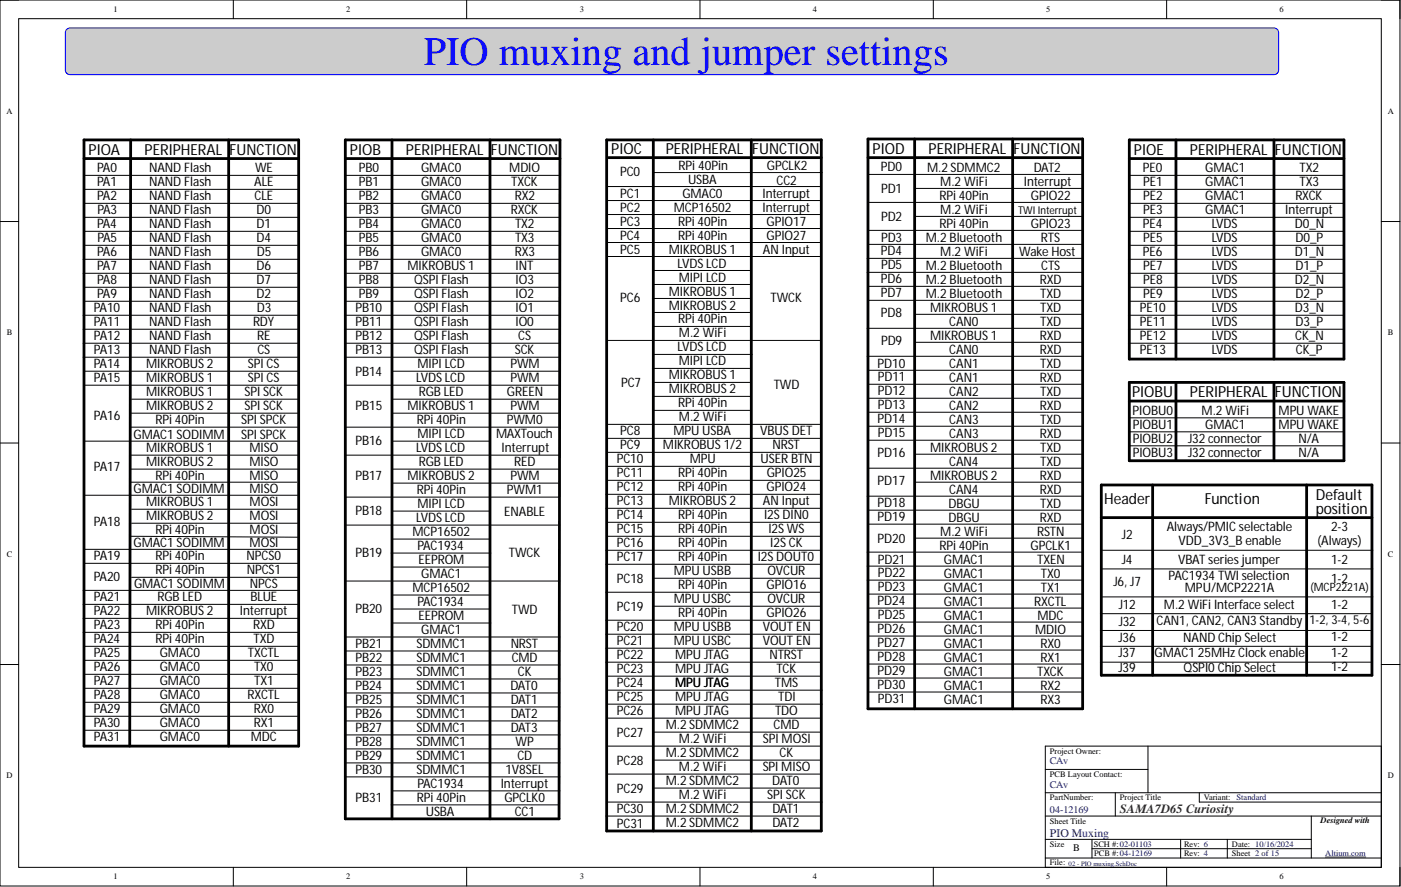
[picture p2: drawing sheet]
<svg xmlns="http://www.w3.org/2000/svg" width="381mm" height="241mm" viewBox="0 0 381 241" stroke-linecap="round" stroke-linejoin="round" font-family="sans-serif">
<defs><g id="words">
<text font-size="11" fill="#00f" x="115.2" y="17.7">PIO muxing and jumper settings</text>
<g font-size="4.1">
<text x="166.2" y="41.8">PIOC</text>
<text x="181.1" y="41.8">PERIPHERAL</text>
<text x="204.6" y="41.8">FUNCTION</text>
<text x="237.3" y="41.8">PIOD</text>
<text x="252.5" y="41.8">PERIPHERAL</text>
<text x="275.6" y="41.8">FUNCTION</text>
<text x="24.1" y="42">PIOA</text>
<text x="39.3" y="42">PERIPHERAL</text>
<text x="62.4" y="42">FUNCTION</text>
<text x="95.2" y="42">PIOB</text>
<text x="110.4" y="42">PERIPHERAL</text>
<text x="133.5" y="42">FUNCTION</text>
<text x="308.4" y="42">PIOE</text>
<text x="323.6" y="42">PERIPHERAL</text>
<text x="346.7" y="42">FUNCTION</text>
<text x="307.9" y="108">PIOBU</text>
<text x="323.6" y="108">PERIPHERAL</text>
<text x="346.7" y="108">FUNCTION</text>
<text x="300.3" y="137.2">Header</text>
<text x="327.6" y="137.2">Function</text>
<text x="357.9" y="135.9">Default</text>
<text x="357.9" y="139.7">position</text>
</g>
<g font-size="3.6">
<text x="26.4" y="46.9">PA0</text>
<text x="40.5" y="46.9">NAND Flash</text>
<text x="69.4" y="46.9">WE</text>
<text x="97.5" y="46.9">PB0</text>
<text x="114.5" y="46.9">GMAC0</text>
<text x="138.5" y="46.9">MDIO</text>
<text x="168.6" y="47.9">PC0</text>
<text x="184.5" y="46.1">RPi 40Pin</text>
<text x="208.5" y="46.1">GPCLK2</text>
<text x="239.6" y="46.4">PD0</text>
<text x="252.2" y="46.9">M.2SDMMC2</text>
<text x="281.1" y="46.9">DAT2</text>
<text x="310.8" y="46.9">PE0</text>
<text x="327.8" y="46.9">GMAC1</text>
<text x="353.4" y="46.9">TX2</text>
<text x="26.4" y="50.7">PA1</text>
<text x="40.5" y="50.7">NAND Flash</text>
<text x="69.2" y="50.7">ALE</text>
<text x="97.6" y="50.7">PB1</text>
<text x="114.5" y="50.7">GMAC0</text>
<text x="139" y="50.7">TXCK</text>
<text x="168.7" y="53.8">PC1</text>
<text x="185.6" y="53.8">GMAC0</text>
<text x="187.1" y="49.9">USBA</text>
<text x="207.4" y="53.8">Interrupt</text>
<text x="211.2" y="50.2">CC2</text>
<text x="239.6" y="52.5">PD1</text>
<text x="255.7" y="50.7">M.2WiFi</text>
<text x="278.4" y="50.7">Interrupt</text>
<text x="310.9" y="50.7">PE1</text>
<text x="327.8" y="50.7">GMAC1</text>
<text x="353.4" y="50.7">TX3</text>
<text x="26.4" y="54.5">PA2</text>
<text x="26.5" y="58.3">PA3</text>
<text x="40.5" y="58.3">NAND Flash</text>
<text x="40.5" y="54.5">NAND Flash</text>
<text x="69.2" y="54.5">CLE</text>
<text x="69.8" y="58.3">D0</text>
<text x="97.6" y="54.5">PB2</text>
<text x="97.6" y="58.3">PB3</text>
<text x="114.5" y="54.5">GMAC0</text>
<text x="114.5" y="58.3">GMAC0</text>
<text x="139" y="58.3">RXCK</text>
<text x="140" y="54.5">RX2</text>
<text x="168.7" y="57.6">PC2</text>
<text x="183.3" y="57.6">MCP16502</text>
<text x="207.4" y="57.6">Interrupt</text>
<text x="255.5" y="54.5">RPi 40Pin</text>
<text x="255.7" y="58.3">M.2WiFi</text>
<text x="280.3" y="54.5">GPIO22</text>
<text x="310.9" y="54.5">PE2</text>
<text x="310.9" y="58.3">PE3</text>
<text x="327.8" y="58.3">GMAC1</text>
<text x="327.8" y="54.5">GMAC1</text>
<text x="349.5" y="58.3">Interrupt</text>
<text x="352.3" y="54.5">RXCK</text>
<text x="26.4" y="62.1">PA4</text>
<text x="26.5" y="65.9">PA5</text>
<text x="40.5" y="65.9">NAND Flash</text>
<text x="40.5" y="62.1">NAND Flash</text>
<text x="69.8" y="65.9">D4</text>
<text x="69.8" y="62.1">D1</text>
<text x="97.5" y="62.1">PB4</text>
<text x="97.6" y="65.9">PB5</text>
<text x="114.5" y="62.1">GMAC0</text>
<text x="114.5" y="65.9">GMAC0</text>
<text x="140.1" y="62.1">TX2</text>
<text x="140.1" y="65.9">TX3</text>
<text x="168.6" y="65.2">PC4</text>
<text x="168.7" y="61.4">PC3</text>
<text x="184.4" y="61.4">RPi 40Pin</text>
<text x="184.4" y="65.2">RPi 40Pin</text>
<text x="208.5" y="61.4">GPIO17</text>
<text x="208.5" y="65.2">GPIO27</text>
<text x="239.6" y="60.1">PD2</text>
<text x="239.6" y="65.9">PD3</text>
<text x="251.8" y="65.9">M.2Bluetooth</text>
<text x="255.5" y="62.1">RPi 40Pin</text>
<text x="280.3" y="62.1">GPIO23</text>
<text x="283.1" y="65.9">RTS</text>
<text x="310.8" y="62.1">PE4</text>
<text x="310.9" y="65.9">PE5</text>
<text x="329.5" y="65.9">LVDS</text>
<text x="329.5" y="62.1">LVDS</text>
<text x="352.1" y="62.1">D0_N</text>
<text x="352.3" y="65.9">D0_P</text>
<text x="26.4" y="69.7">PA6</text>
<text x="40.5" y="69.7">NAND Flash</text>
<text x="69.8" y="69.7">D5</text>
<text x="97.5" y="69.7">PB6</text>
<text x="114.5" y="69.7">GMAC0</text>
<text x="140" y="69.7">RX3</text>
<text x="168.7" y="69">PC5</text>
<text x="181.9" y="69">MIKROBUS1</text>
<text x="207.5" y="69">AN Input</text>
<text x="239.6" y="69.5">PD4</text>
<text x="255.7" y="69.7">M.2WiFi</text>
<text x="277.2" y="69.7">Wake Host</text>
<text x="310.8" y="69.7">PE6</text>
<text x="329.5" y="69.7">LVDS</text>
<text x="352.1" y="69.7">D1_N</text>
<text x="26.4" y="73.5">PA7</text>
<text x="26.4" y="77.3">PA8</text>
<text x="40.5" y="77.3">NAND Flash</text>
<text x="40.5" y="73.5">NAND Flash</text>
<text x="69.8" y="73.5">D6</text>
<text x="69.8" y="77.3">D7</text>
<text x="97.5" y="73.5">PB7</text>
<text x="97.5" y="77.3">PB8</text>
<text x="110.8" y="73.5">MIKROBUS1</text>
<text x="112.6" y="77.3">QSPI Flash</text>
<text x="140.2" y="73.5">INT</text>
<text x="140.2" y="77.3">IO3</text>
<text x="184.3" y="72.8">LVDSLCD</text>
<text x="184.6" y="76.6">MIPI LCD</text>
<text x="239.6" y="77.1">PD6</text>
<text x="239.6" y="73.3">PD5</text>
<text x="251.8" y="73.5">M.2Bluetooth</text>
<text x="251.8" y="77.3">M.2Bluetooth</text>
<text x="282.8" y="77.3">RXD</text>
<text x="283.1" y="73.5">CTS</text>
<text x="310.9" y="73.5">PE7</text>
<text x="310.9" y="77.3">PE8</text>
<text x="329.5" y="77.3">LVDS</text>
<text x="329.5" y="73.5">LVDS</text>
<text x="352.1" y="77.3">D2_N</text>
<text x="352.3" y="73.5">D1_P</text>
<text x="26.4" y="81.2">PA9</text>
<text x="40.5" y="81.2">NAND Flash</text>
<text x="69.8" y="81.2">D2</text>
<text x="97.6" y="81.2">PB9</text>
<text x="112.6" y="81.2">QSPI Flash</text>
<text x="140.2" y="81.2">IO2</text>
<text x="168.7" y="82.2">PC6</text>
<text x="181.9" y="80.4">MIKROBUS1</text>
<text x="209.6" y="82.2">TWCK</text>
<text x="239.6" y="80.9">PD7</text>
<text x="251.8" y="81.2">M.2Bluetooth</text>
<text x="282.9" y="81.2">TXD</text>
<text x="310.9" y="81.2">PE9</text>
<text x="329.5" y="81.2">LVDS</text>
<text x="352.3" y="81.2">D2_P</text>
<text x="25.5" y="85">PA10</text>
<text x="25.6" y="88.8">PA11</text>
<text x="40.5" y="88.8">NAND Flash</text>
<text x="40.5" y="85">NAND Flash</text>
<text x="68.8" y="88.8">RDY</text>
<text x="69.8" y="85">D3</text>
<text x="96.7" y="85">PB10</text>
<text x="96.7" y="88.8">PB11</text>
<text x="112.6" y="85">QSPI Flash</text>
<text x="112.6" y="88.8">QSPI Flash</text>
<text x="140.2" y="88.8">IO0</text>
<text x="140.2" y="85">IO1</text>
<text x="181.9" y="84.2">MIKROBUS2</text>
<text x="184.4" y="88">RPi 40Pin</text>
<text x="239.6" y="86.2">PD8</text>
<text x="253" y="85">MIKROBUS1</text>
<text x="258.1" y="88.8">CAN0</text>
<text x="282.9" y="85">TXD</text>
<text x="282.9" y="88.8">TXD</text>
<text x="309.9" y="85">PE10</text>
<text x="310" y="88.8">PE11</text>
<text x="329.5" y="88.8">LVDS</text>
<text x="329.5" y="85">LVDS</text>
<text x="352.1" y="85">D3_N</text>
<text x="352.3" y="88.8">D3_P</text>
<text x="25.6" y="92.6">PA12</text>
<text x="40.5" y="92.6">NAND Flash</text>
<text x="70" y="92.6">RE</text>
<text x="96.7" y="92.6">PB12</text>
<text x="112.6" y="92.6">QSPI Flash</text>
<text x="141" y="92.6">CS</text>
<text x="184.3" y="95.6">LVDSLCD</text>
<text x="184.6" y="91.8">M.2WiFi</text>
<text x="239.6" y="93.8">PD9</text>
<text x="253" y="92.6">MIKROBUS1</text>
<text x="282.8" y="92.6">RXD</text>
<text x="310" y="92.6">PE12</text>
<text x="329.5" y="92.6">LVDS</text>
<text x="352.2" y="92.6">CK_N</text>
<text x="25.5" y="100.2">PA14</text>
<text x="25.6" y="96.4">PA13</text>
<text x="39.8" y="100.2">MIKROBUS2</text>
<text x="40.5" y="96.4">NAND Flash</text>
<text x="67.4" y="100.2">SPI CS</text>
<text x="70" y="96.4">CS</text>
<text x="96.7" y="96.4">PB13</text>
<text x="112.6" y="96.4">QSPI Flash</text>
<text x="113.5" y="100.2">MIPI LCD</text>
<text x="138.8" y="100.2">PWM</text>
<text x="140" y="96.4">SCK</text>
<text x="184.6" y="99.4">MIPI LCD</text>
<text x="238.7" y="100.2">PD10</text>
<text x="258.1" y="96.4">CAN0</text>
<text x="258.2" y="100.2">CAN1</text>
<text x="282.8" y="96.4">RXD</text>
<text x="282.9" y="100.2">TXD</text>
<text x="310" y="96.4">PE13</text>
<text x="329.5" y="96.4">LVDS</text>
<text x="352.4" y="96.4">CK_P</text>
<text x="25.6" y="104">PA15</text>
<text x="39.8" y="104">MIKROBUS1</text>
<text x="39.8" y="107.8">MIKROBUS1</text>
<text x="66.5" y="107.8">SPI SCK</text>
<text x="67.4" y="104">SPI CS</text>
<text x="96.7" y="102.2">PB14</text>
<text x="113.2" y="104">LVDSLCD</text>
<text x="113.9" y="107.8">RGBLED</text>
<text x="137.9" y="107.8">GREEN</text>
<text x="138.8" y="104">PWM</text>
<text x="168.9" y="105.3">PC7</text>
<text x="181.9" y="103.2">MIKROBUS1</text>
<text x="181.9" y="107">MIKROBUS2</text>
<text x="210.4" y="105.8">TWD</text>
<text x="238.7" y="103.7">PD11</text>
<text x="238.7" y="107.5">PD12</text>
<text x="258.2" y="104">CAN1</text>
<text x="258.2" y="107.8">CAN2</text>
<text x="282.8" y="104">RXD</text>
<text x="282.9" y="107.8">TXD</text>
<text x="39.8" y="111.6">MIKROBUS2</text>
<text x="66.5" y="111.6">SPI SCK</text>
<text x="96.7" y="111.6">PB15</text>
<text x="110.8" y="111.6">MIKROBUS1</text>
<text x="138.8" y="111.6">PWM</text>
<text x="184.4" y="110.8">RPi 40Pin</text>
<text x="238.7" y="111.3">PD13</text>
<text x="258.2" y="111.6">CAN2</text>
<text x="282.8" y="111.6">RXD</text>
<text x="308" y="112.9">PIOBU0</text>
<text x="326.8" y="112.9">M.2WiFi</text>
<text x="347.7" y="112.9">MPU WAKE</text>
<text x="25.6" y="114.4">PA16</text>
<text x="36.3" y="119.5">GMAC1 SODIMM</text>
<text x="42.3" y="115.4">RPi 40Pin</text>
<text x="65.6" y="115.4">SPI SPCK</text>
<text x="65.6" y="119.5">SPI SPCK</text>
<text x="113.3" y="115.4">RPi 40Pin</text>
<text x="113.5" y="119.2">MIPI LCD</text>
<text x="134.9" y="119.2">MAXTouch</text>
<text x="137.8" y="115.4">PWM0</text>
<text x="168.7" y="118.4">PC8</text>
<text x="183.1" y="118.4">MPU USBA</text>
<text x="184.6" y="114.6">M.2WiFi</text>
<text x="206.7" y="118.4">VBUSDET</text>
<text x="238.7" y="115.1">PD14</text>
<text x="238.7" y="119">PD15</text>
<text x="258.2" y="119.2">CAN3</text>
<text x="258.2" y="115.4">CAN3</text>
<text x="282.8" y="119.2">RXD</text>
<text x="282.9" y="115.4">TXD</text>
<text x="308" y="116.7">PIOBU1</text>
<text x="327.8" y="116.7">GMAC1</text>
<text x="347.7" y="116.7">MPU WAKE</text>
<text x="39.8" y="123">MIKROBUS1</text>
<text x="67.9" y="123">MISO</text>
<text x="96.7" y="121">PB16</text>
<text x="113.2" y="123">LVDSLCD</text>
<text x="136.4" y="123">Interrupt</text>
<text x="168.7" y="122.3">PC9</text>
<text x="180.3" y="122.3">MIKROBUS1/2</text>
<text x="210.1" y="122.3">NRST</text>
<text x="238.7" y="124.3">PD16</text>
<text x="253" y="123">MIKROBUS2</text>
<text x="282.9" y="123">TXD</text>
<text x="308" y="120.5">PIOBU2</text>
<text x="308" y="124.3">PIOBU3</text>
<text x="323.1" y="124.3">J32connector</text>
<text x="323.1" y="120.5">J32connector</text>
<text x="353.1" y="120.5">N/A</text>
<text x="353.1" y="124.3">N/A</text>
<text x="25.6" y="128.1">PA17</text>
<text x="39.8" y="126.8">MIKROBUS2</text>
<text x="42.3" y="130.6">RPi 40Pin</text>
<text x="67.9" y="126.8">MISO</text>
<text x="67.9" y="130.6">MISO</text>
<text x="96.7" y="130.6">PB17</text>
<text x="110.8" y="130.6">MIKROBUS2</text>
<text x="113.9" y="126.8">RGBLED</text>
<text x="138.8" y="130.6">PWM</text>
<text x="139.8" y="126.8">RED</text>
<text x="167.7" y="126.1">PC10</text>
<text x="167.8" y="129.9">PC11</text>
<text x="184.4" y="129.9">RPi 40Pin</text>
<text x="187.6" y="126.1">MPU</text>
<text x="206.9" y="126.1">USERBTN</text>
<text x="208.5" y="129.9">GPIO25</text>
<text x="238.7" y="131.9">PD17</text>
<text x="253" y="130.6">MIKROBUS2</text>
<text x="258.1" y="126.8">CAN4</text>
<text x="282.8" y="130.6">RXD</text>
<text x="282.9" y="126.8">TXD</text>
<text x="36.3" y="134.2">GMAC1 SODIMM</text>
<text x="39.8" y="137.7">MIKROBUS1</text>
<text x="67.9" y="134.2">MISO</text>
<text x="67.9" y="137.7">MOSI</text>
<text x="113.3" y="134.4">RPi 40Pin</text>
<text x="137.9" y="134.4">PWM1</text>
<text x="167.8" y="133.7">PC12</text>
<text x="167.8" y="137.5">PC13</text>
<text x="181.9" y="137.5">MIKROBUS2</text>
<text x="184.4" y="133.7">RPi 40Pin</text>
<text x="207.5" y="137.5">AN Input</text>
<text x="208.5" y="133.7">GPIO24</text>
<text x="238.7" y="138">PD18</text>
<text x="258.1" y="134.4">CAN4</text>
<text x="282.8" y="134.4">RXD</text>
<text x="25.6" y="143.1">PA18</text>
<text x="39.8" y="141.5">MIKROBUS2</text>
<text x="67.9" y="141.5">MOSI</text>
<text x="96.7" y="140">PB18</text>
<text x="113.2" y="142">LVDSLCD</text>
<text x="113.5" y="138.2">MIPI LCD</text>
<text x="137.1" y="140.3">ENABLE</text>
<text x="167.7" y="141.3">PC14</text>
<text x="184.4" y="141.3">RPi 40Pin</text>
<text x="207.8" y="141.3">I2SDIN0</text>
<text x="238.7" y="141.8">PD19</text>
<text x="257.9" y="138.2">DBGU</text>
<text x="257.9" y="142">DBGU</text>
<text x="282.8" y="142">RXD</text>
<text x="282.9" y="138.2">TXD</text>
<text x="36.3" y="148.9">GMAC1 SODIMM</text>
<text x="42.3" y="145.3">RPi 40Pin</text>
<text x="67.9" y="145.3">MOSI</text>
<text x="67.9" y="148.9">MOSI</text>
<text x="112.2" y="145.8">MCP16502</text>
<text x="113.5" y="149.7">PAC1934</text>
<text x="167.7" y="148.9">PC16</text>
<text x="167.8" y="145.1">PC15</text>
<text x="184.4" y="145.1">RPi 40Pin</text>
<text x="184.4" y="148.9">RPi 40Pin</text>
<text x="209" y="145.1">I2SWS</text>
<text x="209.5" y="148.9">I2SCK</text>
<text x="238.7" y="147.6">PD20</text>
<text x="255.5" y="149.7">RPi 40Pin</text>
<text x="255.7" y="145.8">M.2WiFi</text>
<text x="280.3" y="149.7">GPCLK1</text>
<text x="282" y="145.8">RSTN</text>
<text x="305.1" y="146.6">J2</text>
<text x="317.3" y="144.6">Always/PMICselectable</text>
<text x="320.5" y="148.4">VDD_3V3_Benable</text>
<text x="358.3" y="148.4">(Always)</text>
<text x="362" y="144.6">2-3</text>
<text x="25.6" y="152.4">PA19</text>
<text x="42.3" y="152.4">RPi 40Pin</text>
<text x="67" y="152.4">NPCS0</text>
<text x="96.7" y="151.4">PB19</text>
<text x="113.8" y="153.5">EEPROM</text>
<text x="138.4" y="151.4">TWCK</text>
<text x="167.8" y="152.7">PC17</text>
<text x="184.4" y="152.7">RPi 40Pin</text>
<text x="206.1" y="152.7">I2SDOUT0</text>
<text x="238.7" y="153.5">PD21</text>
<text x="256.7" y="153.5">GMAC1</text>
<text x="282" y="153.5">TXEN</text>
<text x="305.1" y="153.5">J4</text>
<text x="320.4" y="153.5">VBATseriesjumper</text>
<text x="362" y="153.5">1-2</text>
<text x="25.5" y="158">PA20</text>
<text x="36.5" y="160.1">GMAC1 SODIMM</text>
<text x="42.3" y="156.2">RPi 40Pin</text>
<text x="67.1" y="156.2">NPCS1</text>
<text x="67.9" y="160.1">NPCS</text>
<text x="112.2" y="161.1">MCP16502</text>
<text x="114.6" y="157.3">GMAC1</text>
<text x="167.8" y="158.5">PC18</text>
<text x="183.3" y="156.5">MPU USBB</text>
<text x="184.4" y="160.3">RPi 40Pin</text>
<text x="208.5" y="160.3">GPIO16</text>
<text x="208.7" y="156.5">OVCUR</text>
<text x="238.7" y="157">PD22</text>
<text x="238.7" y="160.8">PD23</text>
<text x="256.7" y="157.3">GMAC1</text>
<text x="256.7" y="161.1">GMAC1</text>
<text x="283" y="157.3">TX0</text>
<text x="283.1" y="161.1">TX1</text>
<text x="302.8" y="159.3">J6, J7</text>
<text x="317.8" y="157.8">PAC1934TWI selection</text>
<text x="322.2" y="161.1">MPU/MCP2221A</text>
<text x="362" y="158.5">1-2</text>
<text x="25.6" y="163.6">PA21</text>
<text x="25.6" y="167.4">PA22</text>
<text x="39.8" y="167.4">MIKROBUS2</text>
<text x="42.8" y="163.6">RGBLED</text>
<text x="65.2" y="167.4">Interrupt</text>
<text x="68.1" y="163.6">BLUE</text>
<text x="96.7" y="166.7">PB20</text>
<text x="113.5" y="164.9">PAC1934</text>
<text x="139.2" y="166.9">TWD</text>
<text x="167.8" y="166.1">PC19</text>
<text x="183.3" y="164.1">MPU USBC</text>
<text x="184.4" y="167.9">RPi 40Pin</text>
<text x="208.5" y="167.9">GPIO26</text>
<text x="208.7" y="164.1">OVCUR</text>
<text x="238.7" y="164.6">PD24</text>
<text x="256.7" y="164.9">GMAC1</text>
<text x="281.3" y="164.9">RXCTL</text>
<text x="304.2" y="165.6">J12</text>
<text x="316.5" y="165.6">M.2WiFi Interface select</text>
<text x="362" y="165.6">1-2</text>
<text x="25.6" y="171.2">PA23</text>
<text x="42.3" y="171.2">RPi 40Pin</text>
<text x="68.8" y="171.2">RXD</text>
<text x="113.8" y="168.7">EEPROM</text>
<text x="114.6" y="172.5">GMAC1</text>
<text x="167.7" y="171.7">PC20</text>
<text x="183.3" y="171.7">MPU USBB</text>
<text x="207.4" y="171.7">VOUT EN</text>
<text x="238.7" y="172.2">PD26</text>
<text x="238.7" y="168.4">PD25</text>
<text x="256.7" y="168.7">GMAC1</text>
<text x="256.7" y="172.5">GMAC1</text>
<text x="281.5" y="172.5">MDIO</text>
<text x="282.2" y="168.7">MDC</text>
<text x="304.2" y="170.2">J32</text>
<text x="314.5" y="169.9">CAN1, CAN2, CAN3Standby</text>
<text x="25.5" y="175">PA24</text>
<text x="25.6" y="178.8">PA25</text>
<text x="42.3" y="175">RPi 40Pin</text>
<text x="43.4" y="178.8">GMAC0</text>
<text x="67.4" y="178.8">TXCTL</text>
<text x="68.9" y="175">TXD</text>
<text x="96.7" y="176.3">PB21</text>
<text x="113.2" y="176.3">SDMMC1</text>
<text x="138.9" y="176.3">NRST</text>
<text x="167.8" y="175.5">PC21</text>
<text x="167.8" y="179.3">PC22</text>
<text x="183.3" y="175.5">MPU USBC</text>
<text x="183.6" y="179.3">MPU JTAG</text>
<text x="207.4" y="175.5">VOUT EN</text>
<text x="209.2" y="179.3">NTRST</text>
<text x="238.7" y="176">PD27</text>
<text x="238.7" y="179.8">PD28</text>
<text x="256.7" y="176.3">GMAC1</text>
<text x="283" y="176.3">RX0</text>
<text x="304.2" y="174.8">J36</text>
<text x="304.2" y="178.8">J37</text>
<text x="314" y="178.8">GMAC1 25MHz Clockenable</text>
<text x="321.7" y="174.8">NAND Chip Select</text>
<text x="362" y="174.3">1-2</text>
<text x="362" y="178.8">1-2</text>
<text x="25.6" y="182.6">PA26</text>
<text x="43.4" y="182.6">GMAC0</text>
<text x="69.1" y="182.6">TX0</text>
<text x="96.7" y="180.1">PB22</text>
<text x="96.7" y="183.9">PB23</text>
<text x="113.2" y="180.1">SDMMC1</text>
<text x="113.2" y="183.9">SDMMC1</text>
<text x="139.2" y="180.1">CMD</text>
<text x="140.8" y="183.9">CK</text>
<text x="167.8" y="183.1">PC23</text>
<text x="183.6" y="183.1">MPU JTAG</text>
<text x="211.2" y="183.1">TCK</text>
<text x="238.7" y="183.6">PD29</text>
<text x="256.7" y="180.1">GMAC1</text>
<text x="256.7" y="183.9">GMAC1</text>
<text x="282.1" y="183.9">TXCK</text>
<text x="283" y="180.1">RX1</text>
<text x="304.2" y="182.9">J39</text>
<text x="321.9" y="182.9">QSPI0Chip Select</text>
<text x="362" y="182.6">1-2</text>
<text x="25.6" y="186.4">PA27</text>
<text x="25.6" y="190.2">PA28</text>
<text x="43.4" y="186.4">GMAC0</text>
<text x="43.4" y="190.2">GMAC0</text>
<text x="67.3" y="190.2">RXCTL</text>
<text x="69.1" y="186.4">TX1</text>
<text x="96.7" y="187.7">PB24</text>
<text x="96.7" y="191.5">PB25</text>
<text x="113.2" y="187.7">SDMMC1</text>
<text x="113.2" y="191.5">SDMMC1</text>
<text x="138.8" y="187.7">DAT0</text>
<text x="138.9" y="191.5">DAT1</text>
<text x="167.7" y="186.9">PC24</text>
<text x="167.8" y="190.8">PC25</text>
<text x="183.6" y="186.9">MPU JTAG</text>
<text x="183.6" y="190.8">MPU JTAG</text>
<text x="210.7" y="186.9">TMS</text>
<text x="211.6" y="190.8">TDI</text>
<text x="238.7" y="187.5">PD30</text>
<text x="238.7" y="191.3">PD31</text>
<text x="256.7" y="187.7">GMAC1</text>
<text x="256.7" y="191.5">GMAC1</text>
<text x="283" y="187.7">RX2</text>
<text x="283" y="191.5">RX3</text>
<text x="25.5" y="197.9">PA30</text>
<text x="25.6" y="194.1">PA29</text>
<text x="43.4" y="194.1">GMAC0</text>
<text x="43.4" y="197.9">GMAC0</text>
<text x="69" y="194.1">RX0</text>
<text x="69" y="197.9">RX1</text>
<text x="96.7" y="195.3">PB26</text>
<text x="113.2" y="195.3">SDMMC1</text>
<text x="138.9" y="195.3">DAT2</text>
<text x="167.7" y="194.6">PC26</text>
<text x="183.6" y="194.6">MPU JTAG</text>
<text x="210.8" y="194.6">TDO</text>
<text x="25.6" y="201.7">PA31</text>
<text x="43.4" y="201.7">GMAC0</text>
<text x="68.2" y="201.7">MDC</text>
<text x="96.7" y="199.1">PB27</text>
<text x="96.7" y="202.9">PB28</text>
<text x="113.2" y="199.1">SDMMC1</text>
<text x="113.2" y="202.9">SDMMC1</text>
<text x="138.9" y="199.1">DAT3</text>
<text x="140.2" y="202.9">WP</text>
<text x="167.8" y="200.4">PC27</text>
<text x="181.1" y="198.4">M.2SDMMC2</text>
<text x="184.6" y="202.2">M.2WiFi</text>
<text x="207.5" y="202.2">SPI MOSI</text>
<text x="210.4" y="198.4">CMD</text>
<text x="96.7" y="206.7">PB29</text>
<text x="113.2" y="206.7">SDMMC1</text>
<text x="140.7" y="206.7">CD</text>
<text x="167.8" y="208">PC28</text>
<text x="181.1" y="206">M.2SDMMC2</text>
<text x="184.6" y="209.8">M.2WiFi</text>
<text x="207.4" y="209.8">SPI MISO</text>
<text x="212" y="206">CK</text>
<text x="96.7" y="210.5">PB30</text>
<text x="113.2" y="210.5">SDMMC1</text>
<text x="113.5" y="214.3">PAC1934</text>
<text x="136.2" y="214.3">Interrupt</text>
<text x="137.4" y="210.5">1V8SEL</text>
<text x="167.8" y="215.6">PC29</text>
<text x="181.1" y="213.6">M.2SDMMC2</text>
<text x="210" y="213.6">DAT0</text>
<text x="96.7" y="218.2">PB31</text>
<text x="113.3" y="218.2">RPi 40Pin</text>
<text x="115.8" y="222">USBA</text>
<text x="137.2" y="218.2">GPCLK0</text>
<text x="140" y="222">CC1</text>
<text x="167.7" y="221.2">PC30</text>
<text x="181.1" y="221.2">M.2SDMMC2</text>
<text x="184.6" y="217.4">M.2WiFi</text>
<text x="208.6" y="217.4">SPI SCK</text>
<text x="210.1" y="221.2">DAT1</text>
<text x="167.8" y="225.3">PC31</text>
<text x="181.1" y="225">M.2SDMMC2</text>
<text x="210.1" y="225">DAT2</text>
</g>
<text font-size="3.4" fill="#800000" x="304.6" y="221.2">SAMA7D65 Curiosity</text>
<text font-size="3.3" x="356.1" y="169.9">1-2, 3-4, 5-6</text>
<text font-size="3.2" fill="#000080" x="285.5" y="227.7">PIO Muxing</text>
<text font-size="3.1" x="356.4" y="160.9">(MCP2221A)</text>
<text font-size="2.9" x="276.9" y="58.1">TWI Interrupt</text>
<g font-size="2.7" fill="#000080">
<text x="285.5" y="208">CAv</text>
<text x="285.5" y="214.3">CAv</text>
<text x="285.5" y="221.2">04-12169</text>
</g>
<text font-size="2.7" x="291.9" y="231.6">B</text>
<g font-size="2.3">
<text x="30.9" y="3.3">1</text>
<text x="94.1" y="3.3">2</text>
<text x="157.7" y="3.3">3</text>
<text x="221" y="3.3">4</text>
<text x="284.5" y="3.3">5</text>
<text x="347.9" y="3.3">6</text>
<text x="1.7" y="30.9">A</text>
<text x="377.4" y="30.9">A</text>
<text x="1.8" y="91.2">B</text>
<text x="377.5" y="91.2">B</text>
<text x="1.8" y="151.4">C</text>
<text x="377.5" y="151.4">C</text>
<text x="285.5" y="205">Project Owner:</text>
<text x="1.7" y="211.7">D</text>
<text x="285.5" y="211.3">PCB Layout Contact:</text>
<text x="377.4" y="211.7">D</text>
<text x="285.5" y="217.7">PartNumber:</text>
<text x="304.6" y="217.7">Project Title</text>
<text x="327.4" y="217.7">Variant:</text>
<text x="285.5" y="224">Sheet Title</text>
<text x="359.1" y="223.8">Designed with</text>
<text x="285.5" y="230.4">Size</text>
<text x="297.4" y="230.4">SCH #:02-01103</text>
<text x="297.6" y="232.9">PCB #:04-12169</text>
<text x="322" y="230.4">Rev: 6</text>
<text x="322" y="232.9">Rev: 4</text>
<text x="335" y="230.4">Date: 10/16/2024</text>
<text x="335" y="232.9">Sheet 2 of 15</text>
<text x="30.9" y="239.3">1</text>
<text x="94.1" y="239.3">2</text>
<text x="157.7" y="239.3">3</text>
<text x="221" y="239.3">4</text>
<text x="284.5" y="239.3">5</text>
<text x="285.5" y="235.4">File:</text>
<text x="347.9" y="239.3">6</text>
</g>
<g font-size="2.3" fill="#000080">
<text x="336.3" y="217.7">Standard</text>
<text x="360.4" y="232.9">Altium.com</text>
</g>
<text font-size="1.8" fill="#000080" x="290.6" y="235.6">02 - PIO muxing.SchDoc</text>
</g></defs>
<g fill="none" stroke="#000" stroke-width=".27">
<path d="M0 0h380.7v241h-380.7zM0 0h5.1M5.1 5.1h370.5v230.9h-370.5zM63.5 0v5.1M126.9 0v5.1M190.4 0v5.1M253.8 0v5.1M317.3 0v5.1M375.6 0h5.1v5.1M0 60.3h5.1M375.6 60.3h5.1M0 120.5h5.1"/>
<path d="M375.6 120.5h5.1M0 180.8h5.1M375.6 180.8h5.1M63.5 236v5M126.9 236v5M190.4 236v5M253.8 236v5M317.3 236v5M380.7 236v5"/>
</g>
<path d="M356.6 222.3h17.8v11.1h-17.8z" fill-rule="evenodd" fill="#fff"/>
<path d="M356.6 222.3h17.8v11.1h-17.8z" fill="none" stroke="#fff" stroke-width=".27"/>
<g fill="none" stroke="#000" stroke-width=".27">
<path d="M284.3 209.3h27.9M284.3 215.7h91.3M284.3 203h91.3v33h-91.3zM303.3 215.7v6.3M312.2 203v12.7M326.1 215.7v2.5h49.5M284.3 222h91.3M284.3 233.4h91.3M284.3 228.3h72.3M297 228.3v5.1M297 230.9h59.6M321.1 228.3v5.1"/>
<path d="M333.8 228.3v5.1M356.6 222v11.4"/>
</g>
<path d="M360.4 233.2h11" fill="none" stroke="#000080" stroke-width=".27"/>
<path d="M18 8.1l1-.5h327.5a1.26 1.26 0 0 1 1.2 1.3v10.1a1.25 1.25 0 0 1-1.2 1.3h-327.5a1.26 1.26 0 0 1-1.2-1.3v-10.1z" fill="#ccc"/>
<path d="M18 8.1l1-.5h327.5a1.26 1.26 0 0 1 1.2 1.3v10.1a1.25 1.25 0 0 1-1.2 1.3h-327.5a1.26 1.26 0 0 1-1.2-1.3v-10.1z" fill="none" stroke="#00f" stroke-width=".27"/>
<g fill="none" stroke="#000" stroke-width=".76">
<path d="M22.8 38.1h58.4v164.9h-58.4zM35.5 38.1l-.2 164.9M62.2 38.1v164.9M93.9 38.1h58.4l-.3 184.7h-58.1zM106.6 38.1v184.7M133.3 38.1v184.7M165 38.1h58.4v188h-58.4zM177.7 38.1v188M204.3 38.1v188M236 37.8h58.4v155h-58.4zM248.7 37.8v155M275.4 37.8v155"/>
<path d="M307.1 38.1h58.4v59.6h-58.4zM319.8 38.1v59.6M346.5 38.1v59.6M22.8 43.1h58.4M93.9 43.1h58.4M165.5 42.9h57.9M236 42.9h58.4M307.1 43.1h58.4M307.1 104h58.4v21.3h-58.4zM307.1 109.1h58.4M319.8 104v21.1M346.5 104v21.3"/>
<path d="M299.5 131.9h73.6v51.8h-73.6zM313.5 131.9v51.8M355.3 131.9v51.8M299.5 140.8h73.6"/>
</g>
<g fill="none" stroke="#000" stroke-width=".27">
<path d="M22.8 55.3h58.2M22.8 59.1h58.2M23.1 47.7h58.1M23.1 51.5h58.1M93.9 55.3h58.1M93.9 59.1h58.1M94.2 47.7h58.1M94.2 51.5h58.1M165 58.4h58.1M165.2 50.7h58.2M165.2 54.6h58.2M177.7 46.9h45.9"/>
<path d="M236 55.1h58.2M236.3 47.5h58.1M248.7 58.9h45.5M249 51.3h45.4M307.1 55.3h58.1M307.1 59.1h58.1M307.4 47.7h58.1M307.4 51.5h58.1M22.6 70.5h58.6M22.6 74.3h58.6M22.8 62.9h58.2M22.8 66.7h58.2"/>
<path d="M22.8 78.1h58.2M93.7 70.5h58.6M93.7 74.3h58.6M93.9 62.9h58.1M93.9 66.7h58.1M93.9 78.1h58.1M165 62.2h58.1M165 66h58.1M165 69.8h58.1M177.7 73.6h26.6M177.9 77.4h26.4M235.8 70.3h58.6"/>
<path d="M235.8 74.1h58.6M236 62.7h58.2M236 66.5h58.2M236 77.9h58.2M306.9 70.5h58.6M306.9 74.3h58.6M307.1 62.9h58.1M307.1 66.7h58.1M307.1 78.1h58.1M22.6 85.8h58.6M22.6 89.6h58.6M22.6 93.4h58.6"/>
<path d="M22.6 97.2h58.6M22.8 82h58.2M93.7 85.8h58.6M93.7 89.6h58.6M93.7 93.4h58.6M93.7 97.2h58.6M93.9 82h58.1M165.2 92.6h58.2M177.4 81.2h26.9M177.7 85h26.6M177.7 88.8h26.6M177.7 96.4h26.9"/>
<path d="M235.8 89.3h58.6M235.8 96.9h58.6M236 81.7h58.2M248.7 85.5h45.7M249 93.1h45.4M306.9 85.8h58.6M306.9 89.6h58.6M306.9 93.4h58.6M307.1 82h58.1M22.8 101h58.4M22.8 104.8h58.4M35.5 112.4h45.7"/>
<path d="M35.5 116.2h45.7M35.8 108.6h45.4M93.9 104.8h58.4M94.2 116.2h58.1M106.9 101h45.4M106.9 108.6h45.4M106.9 112.4h45.4M165 119.3h58.1M165.2 115.4h58.2M177.4 100.2h26.9M177.4 104h26.9M177.7 107.8h26.6"/>
<path d="M177.7 111.6h26.6M236 100.7h58.4M236 104.5h58.4M236 116h58.2M236 119.8h58.2M236.3 108.3h58.1M236.3 112.1h58.1M307.4 113.7h58.1M307.4 117.5h58.1M22.8 120h58.2M22.8 134.7h58.2M35.3 131.2h45.4"/>
<path d="M35.5 123.8h45.5M35.5 127.6h45.5M35.8 138.5h45.4M93.9 123.8h58.1M93.9 135.2h58.1M106.6 120h26.7M106.6 127.6h45.4M106.6 131.4h45.4M106.6 139h26.7M164.7 134.5h58.7M164.7 138.3h58.7M165 123.1h58.1"/>
<path d="M165 126.9h58.1M165 130.7h58.1M235.8 135h58.6M236 127.4h58.2M236 138.8h58.2M248.7 123.6h45.5M249 131.2h45.4M307.1 121.3h58.1M22.8 149.4h58.2M22.8 153.2h58.2M35.5 145.9l45.5 .2M35.8 142.3h45.4"/>
<path d="M35.8 157.1h45.4M93.7 142.8h58.6M93.7 158.1h58.6M106.3 150.5h27.2M106.6 146.7h26.7M106.6 154.3h26.7M164.7 149.7h58.7M164.7 153.5h58.7M165 142.1h58.1M165 145.9h58.1M177.7 157.3h45.7M235.8 150.2h58.6"/>
<path d="M235.8 154h58.6M235.8 157.8h58.6M236 142.6h58.2M248.7 146.4h45.7M299.5 149.7h73.9M299.5 154.8h73.9M22.6 160.6h58.6M22.6 164.4h58.6M22.6 168.2h58.6M22.6 172h58.6M22.8 175.8h58.4M22.8 179.6h58.4"/>
<path d="M93.7 173.3h58.6M93.7 177.1h58.6M106.6 161.9h26.7M106.6 165.7h26.7M106.6 169.5h26.9M164.7 161.1h58.7M164.7 168.7h58.7M164.7 172.5h58.7M164.7 176.3h58.7M177.7 164.9h45.7M236 161.6h58.4M236 165.4h58.4"/>
<path d="M236 169.2h58.4M236 173h58.4M236 176.8h58.4M299.2 175.8h73.9M299.2 166.9h73.9M299.2 171.5h73.9M299.5 162.4h73.9M22.8 183.4h58.4M22.8 187.2h58.4M22.8 191h58.4M22.8 194.9h58.4M22.8 198.7h58.4"/>
<path d="M93.7 180.9h58.6M93.7 184.7h58.6M93.7 192.3h58.6M93.7 196.1h58.6M93.7 199.9h58.6M93.9 188.5h58.4M164.7 180.1h58.7M165 187.8h58.6M165 195.4h58.4M165 191.6h58.6M165.2 183.9h58.2M177.7 199.2h45.7"/>
<path d="M236 180.6h58.4M236 184.5h58.4M236 188.3h58.4M299.2 180.1h73.9M93.7 207.5h58.6M93.7 211.3h58.6M93.9 203.7h58.4M106.3 219h45.7M106.6 215.2h45.7M165 203h58.4M165 210.6h58.4M165.2 218.2h58.4"/>
<path d="M177.9 206.8h45.5M177.9 214.4h45.5M164.7 222h58.4"/>
</g>
<use href="#words"/>
</svg>
